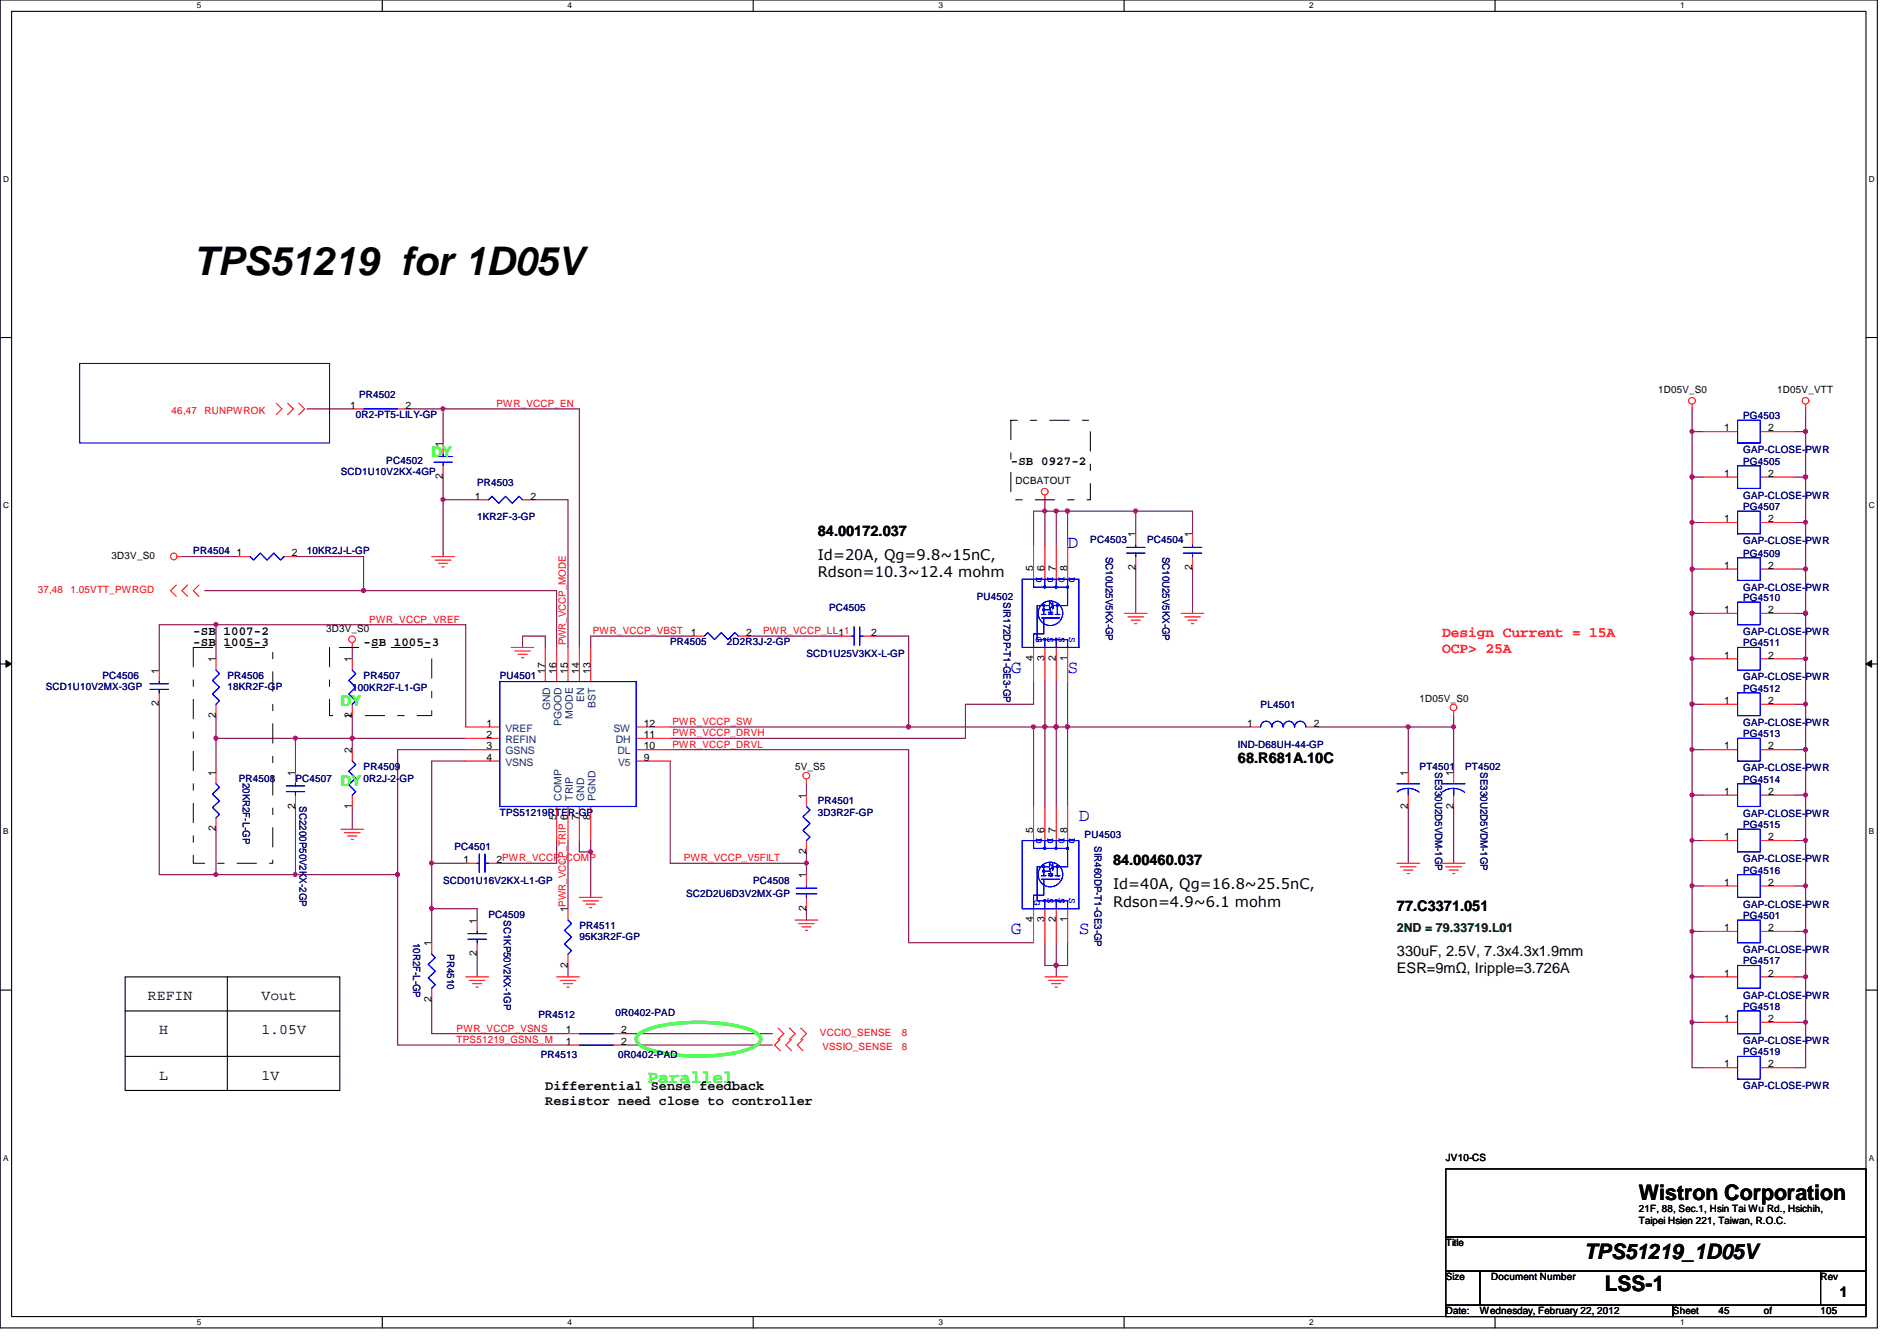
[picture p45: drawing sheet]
<svg xmlns="http://www.w3.org/2000/svg" width="297mm" height="210mm" viewBox="0 0 297 210" stroke-linecap="round" stroke-linejoin="round" font-family="sans-serif">
<defs><g id="words">
<text font-size="6.2" x="30.3" y="43.1">TPS51219 for 1D05V</text>
<g font-size="3.3">
<text x="256.6" y="187.9">Wistron Corporation</text>
<text x="248.1" y="197">TPS51219_1D05V</text>
<text x="251.3" y="202.1">LSS-1</text>
</g>
<g font-size="2.8" fill="#00f">
<text x="167.2" y="85.8">D</text>
<text x="158.3" y="105.4">G</text>
<text x="167.2" y="105.4">S</text>
<text x="168.9" y="128.5">D</text>
<text x="158.3" y="146.3">G</text>
<text x="168.9" y="146.3">S</text>
</g>
<text font-size="2.8" fill="#0f0" x="101.4" y="169.5">Parallel</text>
<g font-size="2.3" fill="#0f0">
<text x="67.6" y="71.5">DY</text>
<text x="53.4" y="110.6">DY</text>
<text x="53.4" y="123">DY</text>
</g>
<g font-size="2.3">
<text x="128.1" y="83.9">84.00172.037</text>
<text x="128.1" y="87.6">Id=20A, Qg=9.8~15nC,</text>
<text x="128.1" y="90.4">Rdson=10.3~12.4 mohm</text>
<text x="193.8" y="119.5">68.R681A.10C</text>
<text x="174.3" y="135.5">84.00460.037</text>
<text x="174.3" y="139.2">Id=40A, Qg=16.8~25.5nC,</text>
<text x="174.3" y="141.9">Rdson=4.9~6.1 mohm</text>
<text x="218.7" y="142.6">77.C3371.051</text>
<text x="218.7" y="149.6">330uF, 2.5V, 7.3x4.3x1.9mm</text>
<text x="218.7" y="152.3">ESR=9mΩ, Iripple=3.726A</text>
<text x="23.2" y="156.5">REFIN</text>
<text x="24.9" y="161.9">H</text>
<text x="40.9" y="161.9">1.05V</text>
<text x="40.9" y="156.5">Vout</text>
<text x="24.9" y="169">L</text>
<text x="40.9" y="169">1V</text>
<text x="288.1" y="203">1</text>
</g>
<g font-size="2.3" fill="#f00">
<text x="225.8" y="99.7">Design Current = 15A</text>
<text x="225.8" y="102.2">OCP&gt; 25A</text>
</g>
<g font-size="2.1">
<text x="85.4" y="170.6">Differential Sense feedback</text>
<text x="85.4" y="173">Resistor need close to controller</text>
</g>
<g font-size="1.9">
<text x="158.3" y="72.7">-SB 0927-2</text>
<text x="30.3" y="99.4">-SB 1007-2</text>
<text x="30.3" y="101.2">-SB 1005-3</text>
<text x="56.9" y="101.2">-SB 1005-3</text>
</g>
<text font-size="1.9" fill="#008000" x="218.7" y="145.8">2ND = 79.33719.L01</text>
<g font-size="1.6" fill="#f00">
<text x="26.9" y="64.7">46,47</text>
<text x="32" y="64.7">RUNPWROK</text>
<text x="77.7" y="63.7">PWR_VCCP_EN</text>
<text x="5.9" y="92.8">37,48</text>
<text x="11" y="92.8">1.05VTT_PWRGD</text>
<text x="57.8" y="97.5">PWR_VCCP_VREF</text>
<text x="88.6" y="101" transform="rotate(-90 88.6 101)">PWR_VCCP_MODE</text>
<text x="92.8" y="99.2">PWR_VCCP_VBST</text>
<text x="119.5" y="99.2">PWR_VCCP_LL_1</text>
<text x="105.3" y="113.5">PWR_VCCP_SW</text>
<text x="105.3" y="117">PWR_VCCP_DRVL</text>
<text x="105.3" y="115.2">PWR_VCCP_DRVH</text>
<text x="107.1" y="134.8">PWR_VCCP_V5FILT</text>
<text x="71.5" y="161.5">PWR_VCCP_VSNS</text>
<text x="71.5" y="163.2">TPS51219_GSNS_M</text>
<text x="128.4" y="162.2">VCCIO_SENSE</text>
<text x="128.8" y="164.3">VSSIO_SENSE</text>
<text x="141.2" y="162.2">8</text>
<text x="141.2" y="164.3">8</text>
</g>
<g font-size="1.6">
<text x="54.8" y="64">1</text>
<text x="63.5" y="64">2</text>
<text x="259.6" y="61.6">1D05V_S0</text>
<text x="278.3" y="61.6">1D05V_VTT</text>
<text x="69.3" y="69.9" transform="rotate(-90 69.3 69.9)">1</text>
<text x="270" y="67.5">1</text>
<text x="276.9" y="67.5">2</text>
<text x="69.3" y="75" transform="rotate(-90 69.3 75)">2</text>
<text x="159" y="75.8">DCBATOUT</text>
<text x="270" y="74.6">1</text>
<text x="276.9" y="74.6">2</text>
<text x="74.4" y="78.2">1</text>
<text x="83.1" y="78.2">2</text>
<text x="270" y="81.7">1</text>
<text x="276.9" y="81.7">2</text>
<text x="17.5" y="87.5">3D3V_S0</text>
<text x="37" y="87.1">1</text>
<text x="45.7" y="87.1">2</text>
<text x="161.8" y="89.5" transform="rotate(-90 161.8 89.5)">5</text>
<text x="163.6" y="89.5" transform="rotate(-90 163.6 89.5)">6</text>
<text x="165.4" y="89.5" transform="rotate(-90 165.4 89.5)">7</text>
<text x="167.1" y="89.5" transform="rotate(-90 167.1 89.5)">8</text>
<text x="177.8" y="89.2" transform="rotate(-90 177.8 89.2)">2</text>
<text x="177.8" y="84.1" transform="rotate(-90 177.8 84.1)">1</text>
<text x="186.7" y="89.2" transform="rotate(-90 186.7 89.2)">2</text>
<text x="186.7" y="84.1" transform="rotate(-90 186.7 84.1)">1</text>
<text x="270" y="89">1</text>
<text x="276.9" y="89">2</text>
<text x="270" y="96">1</text>
<text x="276.9" y="96">2</text>
<text x="51.1" y="98.9">3D3V_S0</text>
<text x="108.2" y="99.5">1</text>
<text x="116.8" y="99.5">2</text>
<text x="131.3" y="99.5">1</text>
<text x="136.4" y="99.5">2</text>
<text x="24.9" y="105.5" transform="rotate(-90 24.9 105.5)">1</text>
<text x="33.8" y="103.7" transform="rotate(-90 33.8 103.7)">1</text>
<text x="55.1" y="103.7" transform="rotate(-90 55.1 103.7)">1</text>
<text x="85.3" y="105.5" transform="rotate(-90 85.3 105.5)">17</text>
<text x="87.1" y="105.5" transform="rotate(-90 87.1 105.5)">16</text>
<text x="88.9" y="105.5" transform="rotate(-90 88.9 105.5)">15</text>
<text x="90.7" y="105.5" transform="rotate(-90 90.7 105.5)">14</text>
<text x="92.5" y="105.5" transform="rotate(-90 92.5 105.5)">13</text>
<text x="161.8" y="103.5" transform="rotate(-90 161.8 103.5)">4</text>
<text x="163.6" y="103.5" transform="rotate(-90 163.6 103.5)">3</text>
<text x="165.4" y="103.5" transform="rotate(-90 165.4 103.5)">2</text>
<text x="167.1" y="103.5" transform="rotate(-90 167.1 103.5)">1</text>
<text x="270" y="103.1">1</text>
<text x="276.9" y="103.1">2</text>
<text x="24.9" y="110.6" transform="rotate(-90 24.9 110.6)">2</text>
<text x="33.8" y="112.4" transform="rotate(-90 33.8 112.4)">2</text>
<text x="55.1" y="112.4" transform="rotate(-90 55.1 112.4)">2</text>
<text x="76.2" y="113.7">1</text>
<text x="100.8" y="113.7">12</text>
<text x="195.3" y="113.7">1</text>
<text x="205.7" y="113.7">2</text>
<text x="222.3" y="109.9">1D05V_S0</text>
<text x="270" y="110.2">1</text>
<text x="276.9" y="110.2">2</text>
<text x="55.1" y="117.9" transform="rotate(-90 55.1 117.9)">2</text>
<text x="76.2" y="115.5">2</text>
<text x="76.2" y="117.3">3</text>
<text x="76.2" y="119.1">4</text>
<text x="100.8" y="115.5">11</text>
<text x="100.8" y="119.1">9</text>
<text x="100.8" y="117.3">10</text>
<text x="270" y="117.3">1</text>
<text x="276.9" y="117.3">2</text>
<text x="33.8" y="121.5" transform="rotate(-90 33.8 121.5)">1</text>
<text x="46.2" y="121.5" transform="rotate(-90 46.2 121.5)">1</text>
<text x="124.5" y="120.6">5V_S5</text>
<text x="126.2" y="125" transform="rotate(-90 126.2 125)">1</text>
<text x="220.5" y="121.5" transform="rotate(-90 220.5 121.5)">1</text>
<text x="227.6" y="121.5" transform="rotate(-90 227.6 121.5)">1</text>
<text x="270" y="124.4">1</text>
<text x="276.9" y="124.4">2</text>
<text x="33.8" y="130.1" transform="rotate(-90 33.8 130.1)">2</text>
<text x="46.2" y="126.6" transform="rotate(-90 46.2 126.6)">2</text>
<text x="55.1" y="126.6" transform="rotate(-90 55.1 126.6)">1</text>
<text x="87.1" y="128.4" transform="rotate(-90 87.1 128.4)">5</text>
<text x="90.7" y="128.4" transform="rotate(-90 90.7 128.4)">7</text>
<text x="92.5" y="128.4" transform="rotate(-90 92.5 128.4)">8</text>
<text x="161.8" y="130.3" transform="rotate(-90 161.8 130.3)">5</text>
<text x="163.6" y="130.3" transform="rotate(-90 163.6 130.3)">6</text>
<text x="165.4" y="130.3" transform="rotate(-90 165.4 130.3)">7</text>
<text x="167.1" y="130.3" transform="rotate(-90 167.1 130.3)">8</text>
<text x="220.5" y="126.6" transform="rotate(-90 220.5 126.6)">2</text>
<text x="227.6" y="126.6" transform="rotate(-90 227.6 126.6)">2</text>
<text x="270" y="131.5">1</text>
<text x="276.9" y="131.5">2</text>
<text x="72.6" y="135.1">1</text>
<text x="77.7" y="135.1">2PWR_VCCP_COMP</text>
<text x="126.2" y="137.5" transform="rotate(-90 126.2 137.5)">1</text>
<text x="126.2" y="133.7" transform="rotate(-90 126.2 133.7)">2</text>
<text x="88.9" y="142.8" transform="rotate(-90 88.9 142.8)">1PWR_VCCP_TRIP 6</text>
<text x="126.2" y="142.6" transform="rotate(-90 126.2 142.6)">2</text>
<text x="270" y="138.6">1</text>
<text x="276.9" y="138.6">2</text>
<text x="67.6" y="148.1" transform="rotate(-90 67.6 148.1)">1</text>
<text x="74.7" y="149.7" transform="rotate(-90 74.7 149.7)">2</text>
<text x="74.7" y="144.6" transform="rotate(-90 74.7 144.6)">1</text>
<text x="161.8" y="144.4" transform="rotate(-90 161.8 144.4)">4</text>
<text x="163.6" y="144.4" transform="rotate(-90 163.6 144.4)">3</text>
<text x="165.4" y="144.4" transform="rotate(-90 165.4 144.4)">2</text>
<text x="167.1" y="144.4" transform="rotate(-90 167.1 144.4)">1</text>
<text x="270" y="145.8">1</text>
<text x="276.9" y="145.8">2</text>
<text x="88.9" y="151.5" transform="rotate(-90 88.9 151.5)">2</text>
<text x="270" y="152.9">1</text>
<text x="276.9" y="152.9">2</text>
<text x="67.6" y="156.8" transform="rotate(-90 67.6 156.8)">2</text>
<text x="88.6" y="161.8">1</text>
<text x="97.3" y="161.8">2</text>
<text x="270" y="160">1</text>
<text x="276.9" y="160">2</text>
<text x="88.6" y="163.5">1</text>
<text x="97.3" y="163.5">2</text>
<text x="270" y="167.1">1</text>
<text x="276.9" y="167.1">2</text>
<text x="226.4" y="181.7">JV10-CS</text>
<text x="256.6" y="189.7">21F, 88, Sec.1, Hsin Tai Wu Rd., Hsichih,</text>
<text x="256.6" y="191.6">Taipei Hsien 221, Taiwan, R.O.C.</text>
<text x="226.4" y="195.1">Title</text>
<text x="226.4" y="200.4">Size</text>
<text x="233.5" y="200.4">Document Number</text>
<text x="285.1" y="200.4">Rev</text>
<text x="226.4" y="205.7">Date:</text>
<text x="231.7" y="205.7">Wednesday, February 22, 2012</text>
<text x="262" y="205.7">Sheet</text>
<text x="269.1" y="205.7">45</text>
<text x="276.2" y="205.7">of</text>
<text x="285.1" y="205.7">105</text>
</g>
<g font-size="1.6" fill="#000080">
<text x="55.7" y="65.4">0R2-PT5-LILY-GP</text>
<text x="56.2" y="62.2">PR4502</text>
<text x="273" y="65.6">PG4503</text>
<text x="273" y="71">GAP-CLOSE-PWR</text>
<text x="53.4" y="74.3">SCD1U10V2KX-4GP</text>
<text x="60.5" y="72.6">PC4502</text>
<text x="74.7" y="76.1">PR4503</text>
<text x="273" y="72.7">PG4505</text>
<text x="74.7" y="81.4">1KR2F-3-GP</text>
<text x="273" y="79.8">PG4507</text>
<text x="273" y="78.1">GAP-CLOSE-PWR</text>
<text x="30.3" y="86.8">PR4504</text>
<text x="48" y="86.8">10KR2J-L-GP</text>
<text x="170.7" y="85">PC4503</text>
<text x="173.1" y="87.1" transform="rotate(90 173.1 87.1)">SC10U25V5KX-GP</text>
<text x="179.6" y="85">PC4504</text>
<text x="182" y="87.1" transform="rotate(90 182 87.1)">SC10U25V5KX-GP</text>
<text x="273" y="85.2">GAP-CLOSE-PWR</text>
<text x="273" y="87.1">PG4509</text>
<text x="129.8" y="95.7">PC4505</text>
<text x="152.9" y="93.9">PU4502</text>
<text x="157.1" y="94.2" transform="rotate(90 157.1 94.2)">SIR172DP-T1-GE3-GP</text>
<text x="273" y="92.5">GAP-CLOSE-PWR</text>
<text x="273" y="94.1">PG4510</text>
<text x="104.9" y="101">PR4505</text>
<text x="113.8" y="101">2D2R3J-2-GP</text>
<text x="273" y="99.4">GAP-CLOSE-PWR</text>
<text x="273" y="101.2">PG4511</text>
<text x="7.2" y="107.9">SCD1U10V2MX-3GP</text>
<text x="16" y="106.3">PC4506</text>
<text x="35.6" y="106.3">PR4506</text>
<text x="35.6" y="107.9">18KR2F-GP</text>
<text x="56.9" y="106.3">PR4507</text>
<text x="78.3" y="106.3">PU4501</text>
<text x="126.3" y="102.8">SCD1U25V3KX-L-GP</text>
<text x="273" y="106.5">GAP-CLOSE-PWR</text>
<text x="55.2" y="108.1">100KR2F-L1-GP</text>
<text x="197.4" y="110.8">PL4501</text>
<text x="273" y="108.3">PG4512</text>
<text x="273" y="113.6">GAP-CLOSE-PWR</text>
<text x="193.8" y="117">IND-D68UH-44-GP</text>
<text x="273" y="115.4">PG4513</text>
<text x="37.4" y="122.3">PR4508</text>
<text x="38" y="122.5" transform="rotate(90 38 122.5)">20KR2F-L-GP</text>
<text x="46.3" y="122.3">PC4507</text>
<text x="56.9" y="120.6">PR4509</text>
<text x="56.9" y="122.3">0R2J-2-GP</text>
<text x="128.1" y="125.9">PR4501</text>
<text x="222.3" y="120.6">PT4501</text>
<text x="224.7" y="120.9" transform="rotate(90 224.7 120.9)">SE330U2D5VDM-1GP</text>
<text x="229.4" y="120.6">PT4502</text>
<text x="231.8" y="120.9" transform="rotate(90 231.8 120.9)">SE330U2D5VDM-1GP</text>
<text x="273" y="120.7">GAP-CLOSE-PWR</text>
<text x="273" y="122.5">PG4514</text>
<text x="46.9" y="126.2" transform="rotate(90 46.9 126.2)">SC2200P50V2KX-2GP</text>
<text x="78.3" y="127.7">TPS51219RTER-GP</text>
<text x="128.1" y="127.7">3D3R2F-GP</text>
<text x="169.8" y="131.2">PU4503</text>
<text x="273" y="127.8">GAP-CLOSE-PWR</text>
<text x="273" y="129.6">PG4515</text>
<text x="71.2" y="133">PC4501</text>
<text x="171.4" y="132.5" transform="rotate(90 171.4 132.5)">SIR460DP-T1-GE3-GP</text>
<text x="273" y="135">GAP-CLOSE-PWR</text>
<text x="273" y="136.7">PG4516</text>
<text x="69.4" y="138.3">SCD01U16V2KX-L1-GP</text>
<text x="76.5" y="143.7">PC4509</text>
<text x="107.4" y="140.5">SC2D2U6D3V2MX-GP</text>
<text x="117.9" y="138.3">PC4508</text>
<text x="273" y="142.1">GAP-CLOSE-PWR</text>
<text x="273" y="143.8">PG4501</text>
<text x="64.7" y="147.6" transform="rotate(90 64.7 147.6)">10R2F-L-GP</text>
<text x="70" y="149.4" transform="rotate(90 70 149.4)">PR4510</text>
<text x="78.9" y="144" transform="rotate(90 78.9 144)">SC1KP50V2KX-1GP</text>
<text x="90.7" y="145.5">PR4511</text>
<text x="90.7" y="147.1">95K3R2F-GP</text>
<text x="273" y="149.2">GAP-CLOSE-PWR</text>
<text x="273" y="151">PG4517</text>
<text x="84.3" y="159.3">PR4512</text>
<text x="96.4" y="159">0R0402-PAD</text>
<text x="273" y="156.3">GAP-CLOSE-PWR</text>
<text x="273" y="158.1">PG4518</text>
<text x="84.7" y="165.6">PR4513</text>
<text x="96.8" y="165.6">0R0402-PAD</text>
<text x="273" y="163.4">GAP-CLOSE-PWR</text>
<text x="273" y="165.2">PG4519</text>
<text x="273" y="170.5">GAP-CLOSE-PWR</text>
</g>
<g font-size="1.6" fill="#00f">
<text x="162.3" y="90.3" transform="rotate(90 162.3 90.3)">D</text>
<text x="164" y="90.3" transform="rotate(90 164 90.3)">D</text>
<text x="165.8" y="90.3" transform="rotate(90 165.8 90.3)">D</text>
<text x="167.4" y="90.3" transform="rotate(90 167.4 90.3)">D</text>
<text x="162.3" y="99.7" transform="rotate(90 162.3 99.7)">G</text>
<text x="164" y="99.7" transform="rotate(90 164 99.7)">S</text>
<text x="165.8" y="99.7" transform="rotate(90 165.8 99.7)">S</text>
<text x="167.4" y="99.7" transform="rotate(90 167.4 99.7)">S</text>
<text x="162.3" y="131.2" transform="rotate(90 162.3 131.2)">D</text>
<text x="164" y="131.2" transform="rotate(90 164 131.2)">D</text>
<text x="165.8" y="131.2" transform="rotate(90 165.8 131.2)">D</text>
<text x="167.4" y="131.2" transform="rotate(90 167.4 131.2)">D</text>
<text x="161.9" y="140.8" transform="rotate(90 161.9 140.8)">G</text>
<text x="164" y="140.6" transform="rotate(90 164 140.6)">S</text>
<text x="165.8" y="140.6" transform="rotate(90 165.8 140.6)">S</text>
<text x="167.4" y="140.6" transform="rotate(90 167.4 140.6)">S</text>
</g>
<g font-size="1.6" fill="#004080">
<text x="86.1" y="111.2" transform="rotate(-90 86.1 111.2)">GND</text>
<text x="87.9" y="113.7" transform="rotate(-90 87.9 113.7)">PGOOD</text>
<text x="89.7" y="112.5" transform="rotate(-90 89.7 112.5)">MODE</text>
<text x="91.5" y="109.9" transform="rotate(-90 91.5 109.9)">EN</text>
<text x="93.3" y="110.8" transform="rotate(-90 93.3 110.8)">BST</text>
<text x="79.2" y="114.5">VREF</text>
<text x="79.2" y="116.3">REFIN</text>
<text x="79.2" y="118.1">GSNS</text>
<text x="79.2" y="119.8">VSNS</text>
<text x="96.1" y="114.5">SW</text>
<text x="96.4" y="116.3">DH</text>
<text x="96.7" y="118.1">DL</text>
<text x="96.8" y="119.8">V5</text>
<text x="87.9" y="125.3" transform="rotate(-90 87.9 125.3)">COMP</text>
<text x="89.7" y="125.3" transform="rotate(-90 89.7 125.3)">TRIP</text>
<text x="91.5" y="125.3" transform="rotate(-90 91.5 125.3)">GND</text>
<text x="93.3" y="125.3" transform="rotate(-90 93.3 125.3)">PGND</text>
</g>
<g font-size="1.3">
<text x="30.8" y="1.3">5</text>
<text x="88.9" y="1.3">4</text>
<text x="146.9" y="1.3">3</text>
<text x="205" y="1.3">2</text>
<text x="263.1" y="1.3">1</text>
<text x=".5" y="28.4">D</text>
<text x="292.6" y="28.4">D</text>
<text x=".5" y="79.5">C</text>
<text x="292.6" y="79.5">C</text>
<text x=".5" y="130.6">B</text>
<text x="292.6" y="130.6">B</text>
<text x=".5" y="181.7">A</text>
<text x="292.6" y="181.7">A</text>
<text x="30.8" y="207.4">5</text>
<text x="88.9" y="207.4">4</text>
<text x="146.9" y="207.4">3</text>
<text x="205" y="207.4">2</text>
<text x="263.1" y="207.4">1</text>
</g>
</g></defs>
<path d="M0 0h294v207.9h-294zM1.8 1.8h290.4v204.3h-290.4z" fill="none" stroke="#000" stroke-width=".17"/>
<g fill="#fff">
<path d="M30.8 .2h.7v1.4h-.7z"/>
<path d="M30.8 206.2h.7v1.4h-.7z"/>
</g>
<path d="M59.9 0v1.8M59.9 206.1v1.8" fill="none" stroke="#000" stroke-width=".17"/>
<g fill="#fff">
<path d="M88.9 .2h.6v1.4h-.6z"/>
<path d="M88.9 206.2h.6v1.4h-.6z"/>
</g>
<path d="M117.9 0v1.8M117.9 206.1v1.8" fill="none" stroke="#000" stroke-width=".17"/>
<g fill="#fff">
<path d="M146.9 .2h.7v1.4h-.7z"/>
<path d="M146.9 206.2h.7v1.4h-.7z"/>
</g>
<path d="M176 0v1.8M176 206.1v1.8" fill="none" stroke="#000" stroke-width=".17"/>
<g fill="#fff">
<path d="M205 .2h.7v1.4h-.7z"/>
<path d="M205 206.2h.7v1.4h-.7z"/>
</g>
<path d="M234.1 0v1.8M234.1 206.1v1.8" fill="none" stroke="#000" stroke-width=".17"/>
<g fill="#fff">
<path d="M263.1 .2h.7v1.4h-.7z"/>
<path d="M263.1 206.2h.7v1.4h-.7z"/>
<path d="M.5 27.3h.9v1.4h-.9z"/>
<path d="M292.6 27.3h.9v1.4h-.9z"/>
<path d="M.5 78.4h.9v1.4h-.9z"/>
<path d="M292.6 78.4h.9v1.4h-.9z"/>
</g>
<path d="M0 52.8h1.8M292.2 52.8h1.8" fill="none" stroke="#000" stroke-width=".17"/>
<g fill="#fff">
<path d="M.5 129.5h.8v1.4h-.8z"/>
<path d="M292.6 129.5h.9v1.4h-.9z"/>
</g>
<path d="M0 103.9h1.8M292.2 103.9h1.8" fill="none" stroke="#000" stroke-width=".17"/>
<path d="M.9 103.4l.9 .5-.9 .5zM292.2 103.9l.9-.5v1z" fill="#000"/>
<path d="M.9 103.4l.9 .5-.9 .5zM292.2 103.9l.9-.5v1z" fill="none" stroke="#000" stroke-width=".16"/>
<g fill="#fff">
<path d="M.5 180.5h.8v1.4h-.8z"/>
<path d="M292.6 180.5h.9v1.4h-.9z"/>
</g>
<path d="M0 155h1.8M292.2 155h1.8" fill="none" stroke="#000" stroke-width=".17"/>
<path d="M46.3 115.6v5.3M55.2 112v3.6" fill="none" stroke="#800040" stroke-width=".17"/>
<circle cx="46.2" cy="115.5" r=".32" fill="#f0f"/>
<circle cx="46.2" cy="115.5" r=".32" fill="none" stroke="#f0f" stroke-width=".17"/>
<path d="M33.8 115.6h12.5M55.2 115.6h17.7" fill="none" stroke="#800040" stroke-width=".17"/>
<circle cx="55.1" cy="115.5" r=".32" fill="#f0f"/>
<circle cx="55.1" cy="115.5" r=".32" fill="none" stroke="#f0f" stroke-width=".17"/>
<path d="M33.8 115.6v5.3" fill="none" stroke="#800040" stroke-width=".17"/>
<circle cx="33.8" cy="115.5" r=".32" fill="#f0f"/>
<circle cx="33.8" cy="115.5" r=".32" fill="none" stroke="#f0f" stroke-width=".17"/>
<path d="M69.4 78.2v8.9M33.8 112v3.6M46.3 115.6h8.9v1.7M227.6 112v1.8M90.7 131.6v1.7" fill="none" stroke="#800040" stroke-width=".17"/>
<circle cx="69.4" cy="78.2" r=".32" fill="#f0f"/>
<circle cx="69.4" cy="78.2" r=".32" fill="none" stroke="#f0f" stroke-width=".17"/>
<path d="M69.4 74.7v3.5h5.3M72.9 97.8v16M142.3 113.8h19.5M161.8 106.7v3.5M46.3 126.2v10.7h16M88.9 131.6v10.6M67.6 142.2h7.1M74.7 149.4v3.5M67.6 161.8h21.3" fill="none" stroke="#800040" stroke-width=".17"/>
<circle cx="142.3" cy="113.8" r=".32" fill="#f0f"/>
<circle cx="142.3" cy="113.8" r=".32" fill="none" stroke="#f0f" stroke-width=".17"/>
<path d="M62.3 136.9v26.7M92.5 131.6v1.7h-1.8" fill="none" stroke="#800040" stroke-width=".17"/>
<circle cx="62.2" cy="136.9" r=".32" fill="#f0f"/>
<circle cx="62.2" cy="136.9" r=".32" fill="none" stroke="#f0f" stroke-width=".17"/>
<path d="M32 92.5h24.9" fill="none" stroke="#800040" stroke-width=".17"/>
<circle cx="56.9" cy="92.4" r=".32" fill="#f0f"/>
<circle cx="56.9" cy="92.4" r=".32" fill="none" stroke="#f0f" stroke-width=".17"/>
<path d="M83.6 78.2h5.3v23.1M72.9 97.8h-48v7.1M67.6 119.1h5.3M87.2 131.6v3.5h-8.9" fill="none" stroke="#800040" stroke-width=".17"/>
<circle cx="33.8" cy="97.8" r=".32" fill="#f0f"/>
<circle cx="33.8" cy="97.8" r=".32" fill="none" stroke="#f0f" stroke-width=".17"/>
<path d="M33.8 97.8v5.3M163.6 80h1.8" fill="none" stroke="#800040" stroke-width=".17"/>
<circle cx="163.6" cy="80" r=".32" fill="#f0f"/>
<circle cx="163.6" cy="80" r=".32" fill="none" stroke="#f0f" stroke-width=".17"/>
<path d="M69.4 64v5.3M90.7 64v37.3M28.5 87.1h8.9M142.3 99.6v14.2M24.9 110.2v26.7h8.9M62.3 117.3h10.6M67.6 119.1v16h5.3M81.8 101.3v-1.7h3.6v1.7M163.6 113.8h1.8M55.2 126.2v3.6M227.6 126.2v8.9" fill="none" stroke="#800040" stroke-width=".17"/>
<circle cx="165.4" cy="113.8" r=".32" fill="#f0f"/>
<circle cx="165.4" cy="113.8" r=".32" fill="none" stroke="#f0f" stroke-width=".17"/>
<path d="M165.4 113.8h1.8" fill="none" stroke="#800040" stroke-width=".17"/>
<circle cx="165.4" cy="113.8" r=".32" fill="#f0f"/>
<circle cx="165.4" cy="113.8" r=".32" fill="none" stroke="#f0f" stroke-width=".17"/>
<path d="M161.8 113.8h1.8" fill="none" stroke="#800040" stroke-width=".17"/>
<circle cx="163.6" cy="113.8" r=".32" fill="#f0f"/>
<circle cx="163.6" cy="113.8" r=".32" fill="none" stroke="#f0f" stroke-width=".17"/>
<circle cx="161.8" cy="113.8" r=".32" fill="#f0f"/>
<circle cx="161.8" cy="113.8" r=".32" fill="none" stroke="#f0f" stroke-width=".17"/>
<path d="M177.8 80h8.9v3.6M186.7 88.9v7.1M62.3 117.3v19.6M142.3 117.3v30.3h19.5M88.9 151.1v1.8M167.2 147.6v3.5M62.3 163.6h26.6M97.8 161.8h23.1" fill="none" stroke="#800040" stroke-width=".17"/>
<circle cx="177.8" cy="80" r=".32" fill="#f0f"/>
<circle cx="177.8" cy="80" r=".32" fill="none" stroke="#f0f" stroke-width=".17"/>
<path d="M165.4 151.1v1.8" fill="none" stroke="#800040" stroke-width=".17"/>
<circle cx="165.4" cy="151.1" r=".32" fill="#f0f"/>
<circle cx="165.4" cy="151.1" r=".32" fill="none" stroke="#f0f" stroke-width=".17"/>
<path d="M167.2 80h10.6v3.6M177.8 88.9v7.1" fill="none" stroke="#800040" stroke-width=".17"/>
<circle cx="167.1" cy="80" r=".32" fill="#f0f"/>
<circle cx="167.1" cy="80" r=".32" fill="none" stroke="#f0f" stroke-width=".17"/>
<path d="M87.2 92.5v8.8M104.9 119.1v16M282.7 117.3v7.2" fill="none" stroke="#800040" stroke-width=".17"/>
<circle cx="282.7" cy="117.3" r=".32" fill="#f0f"/>
<circle cx="282.7" cy="117.3" r=".32" fill="none" stroke="#f0f" stroke-width=".17"/>
<path d="M265 74.7h1.7M265 67.6h1.7M266.7 81.8h-1.7v7.3h1.7M281 124.5h1.7" fill="none" stroke="#800040" stroke-width=".17"/>
<circle cx="264.9" cy="81.8" r=".32" fill="#f0f"/>
<circle cx="264.9" cy="81.8" r=".32" fill="none" stroke="#f0f" stroke-width=".17"/>
<path d="M265 64v3.6M282.7 74.7v7.1M46.3 87.1h10.6M265 96h1.7M265 117.3h1.7M265 110.2h1.7M265 103.1h1.7" fill="none" stroke="#800040" stroke-width=".17"/>
<circle cx="282.7" cy="74.6" r=".32" fill="#f0f"/>
<circle cx="282.7" cy="74.6" r=".32" fill="none" stroke="#f0f" stroke-width=".17"/>
<path d="M282.7 67.6v7.1" fill="none" stroke="#800040" stroke-width=".17"/>
<circle cx="282.7" cy="74.6" r=".32" fill="#f0f"/>
<circle cx="282.7" cy="74.6" r=".32" fill="none" stroke="#f0f" stroke-width=".17"/>
<path d="M265 89.1v6.9" fill="none" stroke="#800040" stroke-width=".17"/>
<circle cx="264.9" cy="96" r=".32" fill="#f0f"/>
<circle cx="264.9" cy="96" r=".32" fill="none" stroke="#f0f" stroke-width=".17"/>
<circle cx="264.9" cy="89.1" r=".33" fill="#f0f"/>
<circle cx="264.9" cy="89.1" r=".33" fill="none" stroke="#f0f" stroke-width=".17"/>
<path d="M56.9 87.1v5.4M265 103.1v7.1" fill="none" stroke="#800040" stroke-width=".17"/>
<circle cx="264.9" cy="110.2" r=".32" fill="#f0f"/>
<circle cx="264.9" cy="110.2" r=".32" fill="none" stroke="#f0f" stroke-width=".17"/>
<circle cx="264.9" cy="103.1" r=".32" fill="#f0f"/>
<circle cx="264.9" cy="103.1" r=".32" fill="none" stroke="#f0f" stroke-width=".17"/>
<path d="M265 96v7.1" fill="none" stroke="#800040" stroke-width=".17"/>
<circle cx="264.9" cy="96" r=".32" fill="#f0f"/>
<circle cx="264.9" cy="96" r=".32" fill="none" stroke="#f0f" stroke-width=".17"/>
<path d="M265 74.7v7.1" fill="none" stroke="#800040" stroke-width=".17"/>
<circle cx="264.9" cy="74.6" r=".32" fill="#f0f"/>
<circle cx="264.9" cy="74.6" r=".32" fill="none" stroke="#f0f" stroke-width=".17"/>
<path d="M265 110.2v7.1" fill="none" stroke="#800040" stroke-width=".17"/>
<circle cx="264.9" cy="117.3" r=".32" fill="#f0f"/>
<circle cx="264.9" cy="117.3" r=".32" fill="none" stroke="#f0f" stroke-width=".17"/>
<circle cx="264.9" cy="110.2" r=".32" fill="#f0f"/>
<circle cx="264.9" cy="110.2" r=".32" fill="none" stroke="#f0f" stroke-width=".17"/>
<path d="M265 67.6v7.1" fill="none" stroke="#800040" stroke-width=".17"/>
<circle cx="264.9" cy="74.6" r=".32" fill="#f0f"/>
<circle cx="264.9" cy="74.6" r=".32" fill="none" stroke="#f0f" stroke-width=".17"/>
<circle cx="264.9" cy="67.5" r=".32" fill="#f0f"/>
<circle cx="264.9" cy="67.5" r=".32" fill="none" stroke="#f0f" stroke-width=".17"/>
<path d="M282.7 64v3.6" fill="none" stroke="#800040" stroke-width=".17"/>
<circle cx="282.7" cy="67.5" r=".32" fill="#f0f"/>
<circle cx="282.7" cy="67.5" r=".32" fill="none" stroke="#f0f" stroke-width=".17"/>
<path d="M281 81.8h1.7M281 89.1h1.7M282.7 96v7.1" fill="none" stroke="#800040" stroke-width=".17"/>
<circle cx="282.7" cy="96" r=".32" fill="#f0f"/>
<circle cx="282.7" cy="96" r=".32" fill="none" stroke="#f0f" stroke-width=".17"/>
<path d="M281 74.7h1.7M281 96h1.7M282.7 103.1v7.1" fill="none" stroke="#800040" stroke-width=".17"/>
<circle cx="282.7" cy="103.1" r=".32" fill="#f0f"/>
<circle cx="282.7" cy="103.1" r=".32" fill="none" stroke="#f0f" stroke-width=".17"/>
<path d="M281 110.2h1.7v7.1" fill="none" stroke="#800040" stroke-width=".17"/>
<circle cx="282.7" cy="110.2" r=".32" fill="#f0f"/>
<circle cx="282.7" cy="110.2" r=".32" fill="none" stroke="#f0f" stroke-width=".17"/>
<path d="M165.4 106.7v7.1M167.2 113.8v12.4M281 117.3h1.7M265 124.5h1.7" fill="none" stroke="#800040" stroke-width=".17"/>
<circle cx="165.4" cy="113.8" r=".32" fill="#f0f"/>
<circle cx="165.4" cy="113.8" r=".32" fill="none" stroke="#f0f" stroke-width=".17"/>
<path d="M161.8 80v5.3M167.2 80v5.3M282.7 81.8v7.3" fill="none" stroke="#800040" stroke-width=".17"/>
<circle cx="282.7" cy="81.8" r=".32" fill="#f0f"/>
<circle cx="282.7" cy="81.8" r=".32" fill="none" stroke="#f0f" stroke-width=".17"/>
<path d="M281 67.6h1.7M282.7 89.1v6.9" fill="none" stroke="#800040" stroke-width=".17"/>
<circle cx="282.7" cy="96" r=".32" fill="#f0f"/>
<circle cx="282.7" cy="96" r=".32" fill="none" stroke="#f0f" stroke-width=".17"/>
<circle cx="282.7" cy="89.1" r=".33" fill="#f0f"/>
<circle cx="282.7" cy="89.1" r=".33" fill="none" stroke="#f0f" stroke-width=".17"/>
<path d="M281 103.1h1.7M265 124.5v7.1" fill="none" stroke="#800040" stroke-width=".17"/>
<circle cx="264.9" cy="131.5" r=".32" fill="#f0f"/>
<circle cx="264.9" cy="131.5" r=".32" fill="none" stroke="#f0f" stroke-width=".17"/>
<circle cx="264.9" cy="124.4" r=".32" fill="#f0f"/>
<circle cx="264.9" cy="124.4" r=".32" fill="none" stroke="#f0f" stroke-width=".17"/>
<path d="M265 131.6h1.7M282.7 124.5v7.1" fill="none" stroke="#800040" stroke-width=".17"/>
<circle cx="282.7" cy="124.4" r=".32" fill="#f0f"/>
<circle cx="282.7" cy="124.4" r=".32" fill="none" stroke="#f0f" stroke-width=".17"/>
<path d="M163.6 78.2v1.8M165.4 80v5.3M281 131.6h1.7" fill="none" stroke="#800040" stroke-width=".17"/>
<circle cx="165.4" cy="80" r=".32" fill="#f0f"/>
<circle cx="165.4" cy="80" r=".32" fill="none" stroke="#f0f" stroke-width=".17"/>
<path d="M165.4 80h1.8" fill="none" stroke="#800040" stroke-width=".17"/>
<circle cx="167.1" cy="80" r=".32" fill="#f0f"/>
<circle cx="167.1" cy="80" r=".32" fill="none" stroke="#f0f" stroke-width=".17"/>
<path d="M161.8 80h1.8v5.3M265 117.3v7.2M265 131.6v7.1h1.7M282.7 131.6v7.1h-1.7" fill="none" stroke="#800040" stroke-width=".17"/>
<circle cx="282.7" cy="131.5" r=".32" fill="#f0f"/>
<circle cx="282.7" cy="131.5" r=".32" fill="none" stroke="#f0f" stroke-width=".17"/>
<path d="M163.6 106.7v7.1" fill="none" stroke="#800040" stroke-width=".17"/>
<circle cx="163.6" cy="113.8" r=".32" fill="#f0f"/>
<circle cx="163.6" cy="113.8" r=".32" fill="none" stroke="#f0f" stroke-width=".17"/>
<path d="M64 64h5.4M104.9 117.3h37.4M151.2 110.2h10.6M161.8 113.8v12.4M163.6 113.8v12.4M33.8 129.8v7.1h12.5M163.6 151.1h1.8" fill="none" stroke="#800040" stroke-width=".17"/>
<circle cx="46.2" cy="136.9" r=".32" fill="#f0f"/>
<circle cx="46.2" cy="136.9" r=".32" fill="none" stroke="#f0f" stroke-width=".17"/>
<circle cx="33.8" cy="136.9" r=".32" fill="#f0f"/>
<circle cx="33.8" cy="136.9" r=".32" fill="none" stroke="#f0f" stroke-width=".17"/>
<path d="M220.5 113.8h7.1" fill="none" stroke="#800040" stroke-width=".17"/>
<circle cx="227.6" cy="113.8" r=".32" fill="#f0f"/>
<circle cx="227.6" cy="113.8" r=".32" fill="none" stroke="#f0f" stroke-width=".17"/>
<circle cx="220.5" cy="113.8" r=".32" fill="#f0f"/>
<circle cx="220.5" cy="113.8" r=".32" fill="none" stroke="#f0f" stroke-width=".17"/>
<path d="M92.5 133.4v7.1" fill="none" stroke="#800040" stroke-width=".17"/>
<circle cx="92.5" cy="133.3" r=".32" fill="#f0f"/>
<circle cx="92.5" cy="133.3" r=".32" fill="none" stroke="#f0f" stroke-width=".17"/>
<path d="M92.5 99.6h16M117.4 99.6h14.2M165.4 113.8v12.4M167.2 113.8h28.4" fill="none" stroke="#800040" stroke-width=".17"/>
<circle cx="167.1" cy="113.8" r=".32" fill="#f0f"/>
<circle cx="167.1" cy="113.8" r=".32" fill="none" stroke="#f0f" stroke-width=".17"/>
<path d="M163.6 147.6v3.5M165.4 147.6v3.5" fill="none" stroke="#800040" stroke-width=".17"/>
<circle cx="165.4" cy="151.1" r=".32" fill="#f0f"/>
<circle cx="165.4" cy="151.1" r=".32" fill="none" stroke="#f0f" stroke-width=".17"/>
<path d="M104.9 113.8h37.4" fill="none" stroke="#800040" stroke-width=".17"/>
<circle cx="142.3" cy="113.8" r=".32" fill="#f0f"/>
<circle cx="142.3" cy="113.8" r=".32" fill="none" stroke="#f0f" stroke-width=".17"/>
<path d="M92.5 99.6v1.7M151.2 110.2v5.4h-46.3M227.6 113.8v7.1M104.9 135.1h21.4M126.3 142.2v1.8" fill="none" stroke="#800040" stroke-width=".17"/>
<circle cx="126.3" cy="135.1" r=".32" fill="#f0f"/>
<circle cx="126.3" cy="135.1" r=".32" fill="none" stroke="#f0f" stroke-width=".17"/>
<path d="M69.4 64h21.3M136.9 99.6h5.4M126.3 122.7v1.8" fill="none" stroke="#800040" stroke-width=".17"/>
<circle cx="69.4" cy="64" r=".32" fill="#f0f"/>
<circle cx="69.4" cy="64" r=".32" fill="none" stroke="#f0f" stroke-width=".17"/>
<path d="M48 64h7.2M167.2 106.7v7.1" fill="none" stroke="#800040" stroke-width=".17"/>
<circle cx="167.1" cy="113.8" r=".32" fill="#f0f"/>
<circle cx="167.1" cy="113.8" r=".32" fill="none" stroke="#f0f" stroke-width=".17"/>
<path d="M67.6 142.2v5.4M74.7 142.2v1.8" fill="none" stroke="#800040" stroke-width=".17"/>
<circle cx="67.6" cy="142.2" r=".32" fill="#f0f"/>
<circle cx="67.6" cy="142.2" r=".32" fill="none" stroke="#f0f" stroke-width=".17"/>
<path d="M206.3 113.8h14.2v7.1M67.6 135.1v7.1M126.3 133.4v3.5M220.5 126.2v8.9M67.6 156.5v5.3M165.4 151.1h1.8M97.8 163.6h23.1" fill="none" stroke="#800040" stroke-width=".17"/>
<circle cx="67.6" cy="135.1" r=".32" fill="#f0f"/>
<circle cx="67.6" cy="135.1" r=".32" fill="none" stroke="#f0f" stroke-width=".17"/>
<path d="M265 138.7v7.1" fill="none" stroke="#800040" stroke-width=".17"/>
<circle cx="264.9" cy="145.8" r=".32" fill="#f0f"/>
<circle cx="264.9" cy="145.8" r=".32" fill="none" stroke="#f0f" stroke-width=".17"/>
<circle cx="264.9" cy="138.7" r=".32" fill="#f0f"/>
<circle cx="264.9" cy="138.7" r=".32" fill="none" stroke="#f0f" stroke-width=".17"/>
<path d="M282.7 138.7v7.1M265 145.8h1.7" fill="none" stroke="#800040" stroke-width=".17"/>
<circle cx="282.7" cy="138.7" r=".32" fill="#f0f"/>
<circle cx="282.7" cy="138.7" r=".32" fill="none" stroke="#f0f" stroke-width=".17"/>
<path d="M265 145.8v7.1h1.7M281 145.8h1.7v7.1h-1.7" fill="none" stroke="#800040" stroke-width=".17"/>
<circle cx="282.7" cy="145.8" r=".32" fill="#f0f"/>
<circle cx="282.7" cy="145.8" r=".32" fill="none" stroke="#f0f" stroke-width=".17"/>
<path d="M265 152.9v7.1" fill="none" stroke="#800040" stroke-width=".17"/>
<circle cx="264.9" cy="160" r=".32" fill="#f0f"/>
<circle cx="264.9" cy="160" r=".32" fill="none" stroke="#f0f" stroke-width=".17"/>
<circle cx="264.9" cy="152.9" r=".32" fill="#f0f"/>
<circle cx="264.9" cy="152.9" r=".32" fill="none" stroke="#f0f" stroke-width=".17"/>
<path d="M282.7 152.9v7.1M265 160h1.7" fill="none" stroke="#800040" stroke-width=".17"/>
<circle cx="282.7" cy="152.9" r=".32" fill="#f0f"/>
<circle cx="282.7" cy="152.9" r=".32" fill="none" stroke="#f0f" stroke-width=".17"/>
<path d="M265 160v7.1h1.7M281 160h1.7v7.1h-1.7" fill="none" stroke="#800040" stroke-width=".17"/>
<circle cx="282.7" cy="160" r=".32" fill="#f0f"/>
<circle cx="282.7" cy="160" r=".32" fill="none" stroke="#f0f" stroke-width=".17"/>
<path d="M56.9 92.5h30.3M55.2 101.3v1.8" fill="none" stroke="#800040" stroke-width=".17"/>
<g fill="none" stroke="#f00" stroke-width=".17">
<path d="M43.3 63.1l.9 .9-.9 .9M45 63.1l.9 .9-.9 .9M46.8 63.1l.9 .9-.9 .9M163.6 77.5v.7M265 63.3v.7M282.7 63.3v.7M27.6 91.6l-.9 .9 .9 .8M27.8 87.1h.7M29.4 91.6l-.9 .9 .9 .8M31.2 91.6l-.9 .9 .9 .8M67.6 87.1h3.6M68.2 87.7h2.4"/>
<path d="M68.7 88.2h1.4M69.2 88.7h.4M176.1 96h3.5M176.6 96.6h2.5M177.1 97.1h1.5M177.7 97.6h.3M185 96h3.5M185.5 96.6h2.5M186 97.1h1.4M186.6 97.6h.3M55.2 100.6v.7M80 101.3h3.6"/>
<path d="M80.6 101.9h2.5M81.1 102.4h1.4M81.7 103h.3M227.6 111.3v.7M53.4 129.8h3.5M53.9 130.3h2.5M54.4 130.9h1.5M55 131.4h.3M126.3 122v.7M161.8 126.2v5.4M163.6 126.2v5.4M165.4 126.2v5.4"/>
<path d="M167.2 126.2v5.4M218.7 135.1h3.6M219.3 135.7h2.4M219.8 136.2h1.4M220.3 136.7h.4M225.8 135.1h3.6M226.4 135.7h2.5M226.9 136.2h1.4M227.5 136.7h.3M227.6 120.9v1.8M227.6 124.5v1.7M72.9 152.9h3.6"/>
<path d="M73.5 153.5h2.4M74 154h1.4M74.5 154.5h.4M87.2 152.9h3.5M87.7 153.5h2.5M88.2 154h1.5M88.8 154.5h.3M90.7 140.5h3.6M91.3 141h2.4M91.8 141.5h1.4M92.3 142.1h.4M124.5 144h3.6"/>
<path d="M125 144.6h2.5M125.6 145.1h1.4M126.1 145.6h.3M161.8 142.2v5.4M163.6 152.9h3.6M163.6 142.2v5.4M164.2 153.5h2.4M164.7 154h1.4M165.2 154.5h.4M165.4 142.2v5.4M167.2 142.2v5.4M121.8 160.9l.9 .9-.9 .9"/>
<path d="M122.2 162.7l-.9 .9 .9 .9M123.6 160.9l.9 .9-.9 .9M123.9 162.7l-.8 .9 .8 .9M125.4 160.9l.9 .9-.9 .9M125.7 162.7l-.9 .9 .9 .9"/>
<circle cx="163.6" cy="77" r=".52"/>
<circle cx="264.9" cy="62.7" r=".52"/>
<circle cx="282.7" cy="62.7" r=".52"/>
<circle cx="27.2" cy="87.1" r=".52"/>
<circle cx="55.1" cy="100.1" r=".52"/>
<circle cx="227.6" cy="110.7" r=".52"/>
<circle cx="126.3" cy="121.4" r=".52"/>
</g>
<path d="M19.6 158.2h33.6M19.6 152.9h33.6v17.8h-33.6zM35.6 152.9v17.8M19.6 165.4h33.6M226.4 183h65.8v10.6h-65.8zM226.4 193.6h65.8v5.4h-65.8zM226.4 199h5.3v5.3h-5.3zM231.7 199h53.4v5.3h-53.4zM285.1 199h7.1v5.3h-7.1zM226.4 204.3h35.6v1.8h-35.6zM262 204.3h30.2v1.8h-30.2z" fill="none" stroke="#000" stroke-width=".17"/>
<g fill="none" stroke="#00f" stroke-width=".17">
<path d="M12.5 56.9h39.1v12.4h-39.1zM161.8 131.6v1.2h5.4M163.1 137.1h.7M163.1 137.6h2.8M163.4 135.7h-1v5.3h4.8v1.2M163.4 137.6v2.5h-1.6v2.1M163.4 136.4h1.1v.3M164.2 137.1h.6h-.3l.3-.4h-.6l.3 .4M164.3 135.7h-.9v1.4M165.6 135.7v1.4h.3h-.7M167.2 131.6v4.1h-2.4l-.5-.6v1.1l.5-.5v.5v-1.1M225.8 122.7h3.6"/>
<path d="M225.9 124a2.86 2.86 0 0 1 3.4 0M227.6 123.4v1.1M163.6 141v1.2M165.4 141v1.2"/>
<circle cx="164.5" cy="136.9" r="1.93"/>
</g>
<path d="M100 161.9a10.9 10.9 0 0 1 5.2-1.6 28.4 28.4 0 0 1 12.3 .9 2.05 2.05 0 0 1 1.6 1.4 2.06 2.06 0 0 1-1.6 1.5 28.4 28.4 0 0 1-13.5 .8 9.5 9.5 0 0 1-4-1.5 .91 .91 0 0 1 0-1.5z" fill="none" stroke="#0f0" stroke-width=".51"/>
<path d="M158.3 65.8h12.4v12.4h-12.4zM30.3 101.3h12.4v33.8h-12.4zM51.6 101.3h16v10.7h-16z" fill="none" stroke="#000" stroke-width=".16" stroke-dasharray="3 2 1 2"/>
<path d="M165.3 140.8h.2v.3h-.2z" fill-rule="evenodd" fill="#00f"/>
<path d="M165.3 140.8h.2v.3h-.2z" fill="none" stroke="#00f" stroke-width=".17"/>
<path d="M163.5 140.8h.2v.3h-.2z" fill-rule="evenodd" fill="#00f"/>
<path d="M163.5 140.8h.2v.3h-.2z" fill="none" stroke="#00f" stroke-width=".17"/>
<path d="M163.5 132.7h.2v.2h-.2z" fill-rule="evenodd" fill="#00f"/>
<path d="M163.5 132.7h.2v.2h-.2z" fill="none" stroke="#00f" stroke-width=".17"/>
<path d="M165.3 132.7h.2v.2h-.2z" fill-rule="evenodd" fill="#00f"/>
<path d="M160.1 131.6h8.8v10.6h-8.8zM163.6 131.6v1.2M165.3 132.7h.2v.2h-.2zM165.4 131.6v1.2" fill="none" stroke="#00f" stroke-width=".17"/>
<path d="M163.3 136.2h.2v.3h-.2z" fill-rule="evenodd" fill="#00f"/>
<path d="M163.3 136.2h.2v.3h-.2z" fill="none" stroke="#00f" stroke-width=".17"/>
<path d="M163.3 135.5h.2v.3h-.2z" fill-rule="evenodd" fill="#00f"/>
<path d="M163.3 135.5h.2v.3h-.2z" fill="none" stroke="#00f" stroke-width=".17"/>
<path d="M165.4 135.5h.2v.3h-.2z" fill-rule="evenodd" fill="#00f"/>
<path d="M165.4 135.5h.2v.3h-.2z" fill="none" stroke="#00f" stroke-width=".17"/>
<path d="M167 132.7h.2v.2h-.2z" fill-rule="evenodd" fill="#00f"/>
<g fill="none" stroke="#00f" stroke-width=".17">
<path d="M161.8 131.6v1.2h5.4M163.1 137.1h.7M163.1 137.6h2.8M163.4 135.7h-1v5.3h4.8v1.2M163.4 137.6v2.5h-1.6v2.1M163.4 136.4h1.1v.3M164.2 137.1h.6h-.3l.3-.4h-.6l.3 .4M164.3 135.7h-.9v1.4M165.6 135.7v1.4h.3h-.7M167 132.7h.2v.2h-.2zM167.2 131.6v4.1h-2.4l-.5-.6v1.1l.5-.5v.5v-1.1M163.6 141v1.2"/>
<path d="M165.4 141v1.2"/>
<circle cx="164.5" cy="136.9" r="1.93"/>
</g>
<path d="M165.3 140.8h.2v.3h-.2z" fill-rule="evenodd" fill="#00f"/>
<path d="M165.3 140.8h.2v.3h-.2z" fill="none" stroke="#00f" stroke-width=".17"/>
<path d="M163.5 140.8h.2v.3h-.2z" fill-rule="evenodd" fill="#00f"/>
<path d="M163.5 140.8h.2v.3h-.2z" fill="none" stroke="#00f" stroke-width=".17"/>
<path d="M163.5 132.7h.2v.2h-.2z" fill-rule="evenodd" fill="#00f"/>
<path d="M163.5 132.7h.2v.2h-.2z" fill="none" stroke="#00f" stroke-width=".17"/>
<path d="M165.3 132.7h.2v.2h-.2z" fill-rule="evenodd" fill="#00f"/>
<path d="M160.1 131.6h8.8v10.6h-8.8zM163.6 131.6v1.2M165.3 132.7h.2v.2h-.2zM165.4 131.6v1.2" fill="none" stroke="#00f" stroke-width=".17"/>
<path d="M163.3 136.2h.2v.3h-.2z" fill-rule="evenodd" fill="#00f"/>
<path d="M163.3 136.2h.2v.3h-.2z" fill="none" stroke="#00f" stroke-width=".17"/>
<path d="M163.3 135.5h.2v.3h-.2z" fill-rule="evenodd" fill="#00f"/>
<path d="M163.3 135.5h.2v.3h-.2z" fill="none" stroke="#00f" stroke-width=".17"/>
<path d="M165.4 135.5h.2v.3h-.2z" fill-rule="evenodd" fill="#00f"/>
<path d="M165.4 135.5h.2v.3h-.2z" fill="none" stroke="#00f" stroke-width=".17"/>
<path d="M167 132.7h.2v.2h-.2z" fill-rule="evenodd" fill="#00f"/>
<g fill="none" stroke="#00f" stroke-width=".17">
<path d="M56.9 64h5.4M67.9 71.5h2.9M67.9 72.3h2.9M69.4 71.1v.4M69.4 72.3v.6M272.1 65.8h3.5v3.5h-3.5zM272.1 72.9h3.5v3.6h-3.5zM110.3 99.6l.5-.6 1.1 1.1 1-1.1 1.1 1.1 1.1-1.1 .5 .6M133.4 99.6h.3M133.7 98.1v2.9M134.6 99.6h.6M134.6 98.1v2.9"/>
<path d="M161.8 90.7v1.2h5.4M163.1 96.2h.7M163.1 96.7h2.8M163.4 94.8h-1v5.3h4.8v1.2M163.4 96.7v2.5h-1.6v2.1M163.4 95.5h1.1v.3M164.2 96.2h.6h-.3l.3-.4h-.6l.3 .4M164.3 94.8h-.9v1.4M165.6 94.8v1.4h.3h-.7M167.2 90.7v4.1h-2.4l-.5-.6v1.1l.5-.5v.5v-1.1M185.3 85.7h2.9M185.3 86.6h2.9"/>
<path d="M186.7 85.3v.4M186.7 86.6v.5M272.1 80h3.5v3.6h-3.5zM272.1 87.3h3.5v3.5h-3.5zM272.1 94.2h3.5v3.6h-3.5zM23.5 107.9h2.9M23.5 107h2.9M24.9 106.7v.3M24.9 107.9v.6M33.8 104.9l.6 .6-1.1 1 1.1 1.1-1.1 1 1.1 1.1-.6 .5M55.2 119.1l.5 .6-1.1 1 1.1 1.1-1.1 1.1 1.1 1-.5 .6M55.2 104.9l.5 .6-1.1 1 1.1 1.1-1.1 1 1.1 1.1-.5 .5"/>
<path d="M78.3 106.7h21.3v19.5h-21.3zM163.6 100.1v1.2M165.4 100.1v1.2M199.1 113.8a.87 .87 0 0 0-.8-.9 .87 .87 0 0 0-.9 .9M200.9 113.8a.87 .87 0 0 0-.9-.9 .87 .87 0 0 0-.8 .9M202.7 113.8a.87 .87 0 0 0-.9-.9 .87 .87 0 0 0-.8 .9M204.5 113.8a.87 .87 0 0 0-.9-.9 .87 .87 0 0 0-.9 .9M272.1 101.3h3.5v3.6h-3.5zM272.1 108.5h3.5v3.5h-3.5zM272.1 115.6h3.5v3.5h-3.5zM33.8 122.7l.6 .5-1.1 1.1 1.1 1-1.1 1.1 1.1 1.1-.6 .5M74.7 135.1h.4"/>
<path d="M75.1 133.7v2.9M75.9 135.1h.6M75.9 133.7v2.9M167 132.7h.2v.2h-.2zM218.7 122.7h3.6M218.8 124a2.86 2.86 0 0 1 3.4 0M220.5 123.4v1.1M272.1 122.7h3.5v3.5h-3.5zM272.1 129.8h3.5v3.5h-3.5zM272.1 136.9h3.5v3.6h-3.5zM73.3 147h2.9M73.3 146.1h2.9"/>
<path d="M74.7 145.8v.3M74.7 147v.6M88.9 144l.6 .6-1.1 1 1.1 1.1-1.1 1 1.1 1.1-.6 .6M272.1 144h3.5v3.6h-3.5zM272.1 151.1h3.5v3.6h-3.5zM272.1 158.2h3.5v3.6h-3.5zM90.7 161.8h5.4M90.7 163.6h5.4"/>
<circle cx="164.5" cy="96" r="1.93"/>
</g>
<g fill="none" stroke="#f00" stroke-width=".17">
<path d="M55.2 64h1.7M62.3 64h1.7M69.4 69.3v1.8M69.4 72.9v1.8M266.7 67.6h5.4M266.7 74.7h5.4M275.6 67.6h5.4M275.6 74.7h5.4M108.5 99.6h1.8M115.6 99.6h1.8M131.6 99.6h1.8M135.2 99.6h1.7"/>
<path d="M161.8 85.3v5.4M163.6 85.3v5.4M165.4 85.3v5.4M167.2 85.3v5.4M186.7 83.6v1.7M186.7 87.1v1.8M266.7 81.8h5.4M266.7 89.1h5.4M266.7 96h5.4M275.6 81.8h5.4M275.6 89.1h5.4M275.6 96h5.4"/>
<path d="M24.9 104.9v1.8M24.9 108.5v1.7M33.8 103.1v1.8M33.8 110.2v1.8M55.2 103.1v1.8M55.2 110.2v1.8M55.2 117.3v1.8M72.9 113.8h5.4M72.9 115.6h5.4M72.9 117.3h5.4M72.9 119.1h5.4M85.4 101.3v5.4"/>
<path d="M87.2 101.3v5.4M88.9 101.3v5.4M90.7 101.3v5.4M92.5 101.3v5.4M99.6 113.8h5.3M99.6 115.6h5.3M99.6 117.3h5.3M99.6 119.1h5.3M161.8 101.3v5.4M163.6 101.3v5.4M165.4 101.3v5.4M167.2 101.3v5.4"/>
<path d="M195.6 113.8h1.8M204.5 113.8h1.8M266.7 103.1h5.4M266.7 117.3h5.4M266.7 110.2h5.4M275.6 103.1h5.4M275.6 117.3h5.4M275.6 110.2h5.4M33.8 120.9v1.8M33.8 128v1.8M55.2 124.5v1.7M72.9 135.1h1.8"/>
<path d="M76.5 135.1h1.8M87.2 126.2v5.4M88.9 126.2v5.4M90.7 126.2v5.4M92.5 126.2v5.4M220.5 120.9v1.8M220.5 124.5v1.7M266.7 124.5h5.4M266.7 131.6h5.4M266.7 138.7h5.4M275.6 124.5h5.4M275.6 131.6h5.4"/>
<path d="M275.6 138.7h5.4M74.7 144v1.8M74.7 147.6v1.8M88.9 142.2v1.8M88.9 149.4v1.7M266.7 145.8h5.4M266.7 152.9h5.4M275.6 145.8h5.4M275.6 152.9h5.4M88.9 161.8h1.8M88.9 163.6h1.8M96.1 161.8h1.7"/>
<path d="M96.1 163.6h1.7M266.7 160h5.4M275.6 160h5.4"/>
</g>
<path d="M165.3 99.9h.2v.3h-.2z" fill-rule="evenodd" fill="#00f"/>
<path d="M165.3 99.9h.2v.3h-.2z" fill="none" stroke="#00f" stroke-width=".17"/>
<path d="M163.5 99.9h.2v.3h-.2z" fill-rule="evenodd" fill="#00f"/>
<path d="M163.5 99.9h.2v.3h-.2z" fill="none" stroke="#00f" stroke-width=".17"/>
<path d="M163.5 91.8h.2v.2h-.2z" fill-rule="evenodd" fill="#00f"/>
<path d="M163.5 91.8h.2v.2h-.2z" fill="none" stroke="#00f" stroke-width=".17"/>
<path d="M165.3 91.8h.2v.2h-.2z" fill-rule="evenodd" fill="#00f"/>
<path d="M160.1 90.7h8.8v10.6h-8.8zM165.3 91.8h.2v.2h-.2zM165.4 90.7v1.2" fill="none" stroke="#00f" stroke-width=".17"/>
<path d="M163.3 95.3h.2v.3h-.2z" fill-rule="evenodd" fill="#00f"/>
<path d="M163.3 95.3h.2v.3h-.2z" fill="none" stroke="#00f" stroke-width=".17"/>
<path d="M163.3 94.6h.2v.3h-.2z" fill-rule="evenodd" fill="#00f"/>
<path d="M163.3 94.6h.2v.3h-.2z" fill="none" stroke="#00f" stroke-width=".17"/>
<path d="M165.4 94.6h.2v.3h-.2z" fill-rule="evenodd" fill="#00f"/>
<path d="M165.4 94.6h.2v.3h-.2z" fill="none" stroke="#00f" stroke-width=".17"/>
<path d="M167 91.8h.2v.2h-.2z" fill-rule="evenodd" fill="#00f"/>
<g fill="none" stroke="#00f" stroke-width=".17">
<path d="M161.8 90.7v1.2h5.4M163.1 96.2h.7M163.1 96.7h2.8M163.4 94.8h-1v5.3h4.8v1.2M163.4 96.7v2.5h-1.6v2.1M163.4 95.5h1.1v.3M163.6 90.7v1.2M164.2 96.2h.6h-.3l.3-.4h-.6l.3 .4M164.3 94.8h-.9v1.4M165.6 94.8v1.4h.3h-.7M167 91.8h.2v.2h-.2zM167.2 90.7v4.1h-2.4l-.5-.6v1.1l.5-.5v.5v-1.1"/>
<path d="M163.6 100.1v1.2M165.4 100.1v1.2"/>
<circle cx="164.5" cy="96" r="1.93"/>
</g>
<path d="M165.3 99.9h.2v.3h-.2z" fill-rule="evenodd" fill="#00f"/>
<path d="M165.3 99.9h.2v.3h-.2z" fill="none" stroke="#00f" stroke-width=".17"/>
<path d="M163.5 99.9h.2v.3h-.2z" fill-rule="evenodd" fill="#00f"/>
<path d="M163.5 99.9h.2v.3h-.2z" fill="none" stroke="#00f" stroke-width=".17"/>
<path d="M163.5 91.8h.2v.2h-.2z" fill-rule="evenodd" fill="#00f"/>
<path d="M163.5 91.8h.2v.2h-.2z" fill="none" stroke="#00f" stroke-width=".17"/>
<path d="M165.3 91.8h.2v.2h-.2z" fill-rule="evenodd" fill="#00f"/>
<path d="M160.1 90.7h8.8v10.6h-8.8zM165.3 91.8h.2v.2h-.2zM165.4 90.7v1.2" fill="none" stroke="#00f" stroke-width=".17"/>
<path d="M163.3 95.3h.2v.3h-.2z" fill-rule="evenodd" fill="#00f"/>
<path d="M163.3 95.3h.2v.3h-.2z" fill="none" stroke="#00f" stroke-width=".17"/>
<path d="M163.3 94.6h.2v.3h-.2z" fill-rule="evenodd" fill="#00f"/>
<path d="M163.3 94.6h.2v.3h-.2z" fill="none" stroke="#00f" stroke-width=".17"/>
<path d="M165.4 94.6h.2v.3h-.2z" fill-rule="evenodd" fill="#00f"/>
<path d="M165.4 94.6h.2v.3h-.2z" fill="none" stroke="#00f" stroke-width=".17"/>
<path d="M167 91.8h.2v.2h-.2z" fill-rule="evenodd" fill="#00f"/>
<g fill="none" stroke="#00f" stroke-width=".17">
<path d="M76.5 78.2l.5-.5 1.1 1.1 1.1-1.1 1 1.1 1.1-1.1 .5 .5M39.2 87.1l.5 .6 1.1-1.1 1 1.1 1.1-1.1 1 1.1 .6-.6M163.6 90.7v1.2M167 91.8h.2v.2h-.2zM176.4 85.7h2.9M176.4 86.6h2.9M177.8 85.3v.4M177.8 86.6v.5M44.8 123.9h2.9M44.8 123h2.9M46.3 122.7v.3M46.3 123.9v.6"/>
<path d="M124.7 139.9h3.2M124.7 139h3.2M126.3 138.7v.3M126.3 139.9v.6M126.3 126.2l.5 .6-1.1 1 1.1 1.1-1.1 1.1 1.1 1-.5 .6M67.6 149.4l.6 .5-1.1 1.1 1.1 1-1.1 1.1 1.1 1-.6 .6M272.1 165.4h3.5v3.5h-3.5z"/>
</g>
<g fill="none" stroke="#f00" stroke-width=".17">
<path d="M74.7 78.2h1.8M81.8 78.2h1.8M37.4 87.1h1.8M44.5 87.1h1.8M177.8 83.6v1.7M177.8 87.1v1.8M46.3 120.9v1.8M46.3 124.5v1.7M126.3 124.5v1.7M126.3 131.6v1.7M126.3 136.9v1.8M67.6 147.6v1.8"/>
<path d="M67.6 154.7v1.8M126.3 140.5v1.7M266.7 167.1h5.4M275.6 167.1h5.4"/>
</g>
<circle cx="46.2" cy="115.5" r=".32" fill="#f0f"/>
<circle cx="46.2" cy="115.5" r=".32" fill="none" stroke="#f0f" stroke-width=".17"/>
<circle cx="55.1" cy="115.5" r=".32" fill="#f0f"/>
<circle cx="55.1" cy="115.5" r=".32" fill="none" stroke="#f0f" stroke-width=".17"/>
<circle cx="33.8" cy="115.5" r=".32" fill="#f0f"/>
<circle cx="33.8" cy="115.5" r=".32" fill="none" stroke="#f0f" stroke-width=".17"/>
<circle cx="69.4" cy="78.2" r=".32" fill="#f0f"/>
<circle cx="69.4" cy="78.2" r=".32" fill="none" stroke="#f0f" stroke-width=".17"/>
<circle cx="142.3" cy="113.8" r=".32" fill="#f0f"/>
<circle cx="142.3" cy="113.8" r=".32" fill="none" stroke="#f0f" stroke-width=".17"/>
<circle cx="62.2" cy="136.9" r=".32" fill="#f0f"/>
<circle cx="62.2" cy="136.9" r=".32" fill="none" stroke="#f0f" stroke-width=".17"/>
<circle cx="56.9" cy="92.4" r=".32" fill="#f0f"/>
<circle cx="56.9" cy="92.4" r=".32" fill="none" stroke="#f0f" stroke-width=".17"/>
<circle cx="33.8" cy="97.8" r=".32" fill="#f0f"/>
<circle cx="33.8" cy="97.8" r=".32" fill="none" stroke="#f0f" stroke-width=".17"/>
<circle cx="163.6" cy="80" r=".32" fill="#f0f"/>
<circle cx="163.6" cy="80" r=".32" fill="none" stroke="#f0f" stroke-width=".17"/>
<circle cx="165.4" cy="113.8" r=".32" fill="#f0f"/>
<circle cx="165.4" cy="113.8" r=".32" fill="none" stroke="#f0f" stroke-width=".17"/>
<circle cx="165.4" cy="113.8" r=".32" fill="#f0f"/>
<circle cx="165.4" cy="113.8" r=".32" fill="none" stroke="#f0f" stroke-width=".17"/>
<circle cx="163.6" cy="113.8" r=".32" fill="#f0f"/>
<circle cx="163.6" cy="113.8" r=".32" fill="none" stroke="#f0f" stroke-width=".17"/>
<circle cx="161.8" cy="113.8" r=".32" fill="#f0f"/>
<circle cx="161.8" cy="113.8" r=".32" fill="none" stroke="#f0f" stroke-width=".17"/>
<circle cx="177.8" cy="80" r=".32" fill="#f0f"/>
<circle cx="177.8" cy="80" r=".32" fill="none" stroke="#f0f" stroke-width=".17"/>
<circle cx="165.4" cy="151.1" r=".32" fill="#f0f"/>
<circle cx="165.4" cy="151.1" r=".32" fill="none" stroke="#f0f" stroke-width=".17"/>
<circle cx="167.1" cy="80" r=".32" fill="#f0f"/>
<circle cx="167.1" cy="80" r=".32" fill="none" stroke="#f0f" stroke-width=".17"/>
<circle cx="282.7" cy="117.3" r=".32" fill="#f0f"/>
<circle cx="282.7" cy="117.3" r=".32" fill="none" stroke="#f0f" stroke-width=".17"/>
<circle cx="264.9" cy="81.8" r=".32" fill="#f0f"/>
<circle cx="264.9" cy="81.8" r=".32" fill="none" stroke="#f0f" stroke-width=".17"/>
<circle cx="282.7" cy="74.6" r=".32" fill="#f0f"/>
<circle cx="282.7" cy="74.6" r=".32" fill="none" stroke="#f0f" stroke-width=".17"/>
<circle cx="282.7" cy="74.6" r=".32" fill="#f0f"/>
<circle cx="282.7" cy="74.6" r=".32" fill="none" stroke="#f0f" stroke-width=".17"/>
<circle cx="264.9" cy="96" r=".32" fill="#f0f"/>
<circle cx="264.9" cy="96" r=".32" fill="none" stroke="#f0f" stroke-width=".17"/>
<circle cx="264.9" cy="89.1" r=".33" fill="#f0f"/>
<circle cx="264.9" cy="89.1" r=".33" fill="none" stroke="#f0f" stroke-width=".17"/>
<circle cx="264.9" cy="110.2" r=".32" fill="#f0f"/>
<circle cx="264.9" cy="110.2" r=".32" fill="none" stroke="#f0f" stroke-width=".17"/>
<circle cx="264.9" cy="103.1" r=".32" fill="#f0f"/>
<circle cx="264.9" cy="103.1" r=".32" fill="none" stroke="#f0f" stroke-width=".17"/>
<circle cx="264.9" cy="96" r=".32" fill="#f0f"/>
<circle cx="264.9" cy="96" r=".32" fill="none" stroke="#f0f" stroke-width=".17"/>
<circle cx="264.9" cy="74.6" r=".32" fill="#f0f"/>
<circle cx="264.9" cy="74.6" r=".32" fill="none" stroke="#f0f" stroke-width=".17"/>
<circle cx="264.9" cy="117.3" r=".32" fill="#f0f"/>
<circle cx="264.9" cy="117.3" r=".32" fill="none" stroke="#f0f" stroke-width=".17"/>
<circle cx="264.9" cy="110.2" r=".32" fill="#f0f"/>
<circle cx="264.9" cy="110.2" r=".32" fill="none" stroke="#f0f" stroke-width=".17"/>
<circle cx="264.9" cy="74.6" r=".32" fill="#f0f"/>
<circle cx="264.9" cy="74.6" r=".32" fill="none" stroke="#f0f" stroke-width=".17"/>
<circle cx="264.9" cy="67.5" r=".32" fill="#f0f"/>
<circle cx="264.9" cy="67.5" r=".32" fill="none" stroke="#f0f" stroke-width=".17"/>
<circle cx="282.7" cy="67.5" r=".32" fill="#f0f"/>
<circle cx="282.7" cy="67.5" r=".32" fill="none" stroke="#f0f" stroke-width=".17"/>
<circle cx="282.7" cy="96" r=".32" fill="#f0f"/>
<circle cx="282.7" cy="96" r=".32" fill="none" stroke="#f0f" stroke-width=".17"/>
<circle cx="282.7" cy="103.1" r=".32" fill="#f0f"/>
<circle cx="282.7" cy="103.1" r=".32" fill="none" stroke="#f0f" stroke-width=".17"/>
<circle cx="282.7" cy="110.2" r=".32" fill="#f0f"/>
<circle cx="282.7" cy="110.2" r=".32" fill="none" stroke="#f0f" stroke-width=".17"/>
<circle cx="165.4" cy="113.8" r=".32" fill="#f0f"/>
<circle cx="165.4" cy="113.8" r=".32" fill="none" stroke="#f0f" stroke-width=".17"/>
<circle cx="282.7" cy="81.8" r=".32" fill="#f0f"/>
<circle cx="282.7" cy="81.8" r=".32" fill="none" stroke="#f0f" stroke-width=".17"/>
<circle cx="282.7" cy="96" r=".32" fill="#f0f"/>
<circle cx="282.7" cy="96" r=".32" fill="none" stroke="#f0f" stroke-width=".17"/>
<circle cx="282.7" cy="89.1" r=".33" fill="#f0f"/>
<circle cx="282.7" cy="89.1" r=".33" fill="none" stroke="#f0f" stroke-width=".17"/>
<circle cx="264.9" cy="131.5" r=".32" fill="#f0f"/>
<circle cx="264.9" cy="131.5" r=".32" fill="none" stroke="#f0f" stroke-width=".17"/>
<circle cx="264.9" cy="124.4" r=".32" fill="#f0f"/>
<circle cx="264.9" cy="124.4" r=".32" fill="none" stroke="#f0f" stroke-width=".17"/>
<circle cx="282.7" cy="124.4" r=".32" fill="#f0f"/>
<circle cx="282.7" cy="124.4" r=".32" fill="none" stroke="#f0f" stroke-width=".17"/>
<circle cx="165.4" cy="80" r=".32" fill="#f0f"/>
<circle cx="165.4" cy="80" r=".32" fill="none" stroke="#f0f" stroke-width=".17"/>
<circle cx="167.1" cy="80" r=".32" fill="#f0f"/>
<circle cx="167.1" cy="80" r=".32" fill="none" stroke="#f0f" stroke-width=".17"/>
<circle cx="282.7" cy="131.5" r=".32" fill="#f0f"/>
<circle cx="282.7" cy="131.5" r=".32" fill="none" stroke="#f0f" stroke-width=".17"/>
<circle cx="163.6" cy="113.8" r=".32" fill="#f0f"/>
<circle cx="163.6" cy="113.8" r=".32" fill="none" stroke="#f0f" stroke-width=".17"/>
<circle cx="46.2" cy="136.9" r=".32" fill="#f0f"/>
<circle cx="46.2" cy="136.9" r=".32" fill="none" stroke="#f0f" stroke-width=".17"/>
<circle cx="33.8" cy="136.9" r=".32" fill="#f0f"/>
<circle cx="33.8" cy="136.9" r=".32" fill="none" stroke="#f0f" stroke-width=".17"/>
<circle cx="227.6" cy="113.8" r=".32" fill="#f0f"/>
<circle cx="227.6" cy="113.8" r=".32" fill="none" stroke="#f0f" stroke-width=".17"/>
<circle cx="220.5" cy="113.8" r=".32" fill="#f0f"/>
<circle cx="220.5" cy="113.8" r=".32" fill="none" stroke="#f0f" stroke-width=".17"/>
<circle cx="92.5" cy="133.3" r=".32" fill="#f0f"/>
<circle cx="92.5" cy="133.3" r=".32" fill="none" stroke="#f0f" stroke-width=".17"/>
<circle cx="167.1" cy="113.8" r=".32" fill="#f0f"/>
<circle cx="167.1" cy="113.8" r=".32" fill="none" stroke="#f0f" stroke-width=".17"/>
<circle cx="165.4" cy="151.1" r=".32" fill="#f0f"/>
<circle cx="165.4" cy="151.1" r=".32" fill="none" stroke="#f0f" stroke-width=".17"/>
<circle cx="142.3" cy="113.8" r=".32" fill="#f0f"/>
<circle cx="142.3" cy="113.8" r=".32" fill="none" stroke="#f0f" stroke-width=".17"/>
<circle cx="126.3" cy="135.1" r=".32" fill="#f0f"/>
<circle cx="126.3" cy="135.1" r=".32" fill="none" stroke="#f0f" stroke-width=".17"/>
<circle cx="69.4" cy="64" r=".32" fill="#f0f"/>
<circle cx="69.4" cy="64" r=".32" fill="none" stroke="#f0f" stroke-width=".17"/>
<circle cx="167.1" cy="113.8" r=".32" fill="#f0f"/>
<circle cx="167.1" cy="113.8" r=".32" fill="none" stroke="#f0f" stroke-width=".17"/>
<circle cx="67.6" cy="142.2" r=".32" fill="#f0f"/>
<circle cx="67.6" cy="142.2" r=".32" fill="none" stroke="#f0f" stroke-width=".17"/>
<circle cx="67.6" cy="135.1" r=".32" fill="#f0f"/>
<circle cx="67.6" cy="135.1" r=".32" fill="none" stroke="#f0f" stroke-width=".17"/>
<circle cx="264.9" cy="145.8" r=".32" fill="#f0f"/>
<circle cx="264.9" cy="145.8" r=".32" fill="none" stroke="#f0f" stroke-width=".17"/>
<circle cx="264.9" cy="138.7" r=".32" fill="#f0f"/>
<circle cx="264.9" cy="138.7" r=".32" fill="none" stroke="#f0f" stroke-width=".17"/>
<circle cx="282.7" cy="138.7" r=".32" fill="#f0f"/>
<circle cx="282.7" cy="138.7" r=".32" fill="none" stroke="#f0f" stroke-width=".17"/>
<circle cx="282.7" cy="145.8" r=".32" fill="#f0f"/>
<circle cx="282.7" cy="145.8" r=".32" fill="none" stroke="#f0f" stroke-width=".17"/>
<circle cx="264.9" cy="160" r=".32" fill="#f0f"/>
<circle cx="264.9" cy="160" r=".32" fill="none" stroke="#f0f" stroke-width=".17"/>
<circle cx="264.9" cy="152.9" r=".32" fill="#f0f"/>
<circle cx="264.9" cy="152.9" r=".32" fill="none" stroke="#f0f" stroke-width=".17"/>
<circle cx="282.7" cy="152.9" r=".32" fill="#f0f"/>
<circle cx="282.7" cy="152.9" r=".32" fill="none" stroke="#f0f" stroke-width=".17"/>
<circle cx="282.7" cy="160" r=".32" fill="#f0f"/>
<circle cx="282.7" cy="160" r=".32" fill="none" stroke="#f0f" stroke-width=".17"/>
<use href="#words"/>
</svg>
